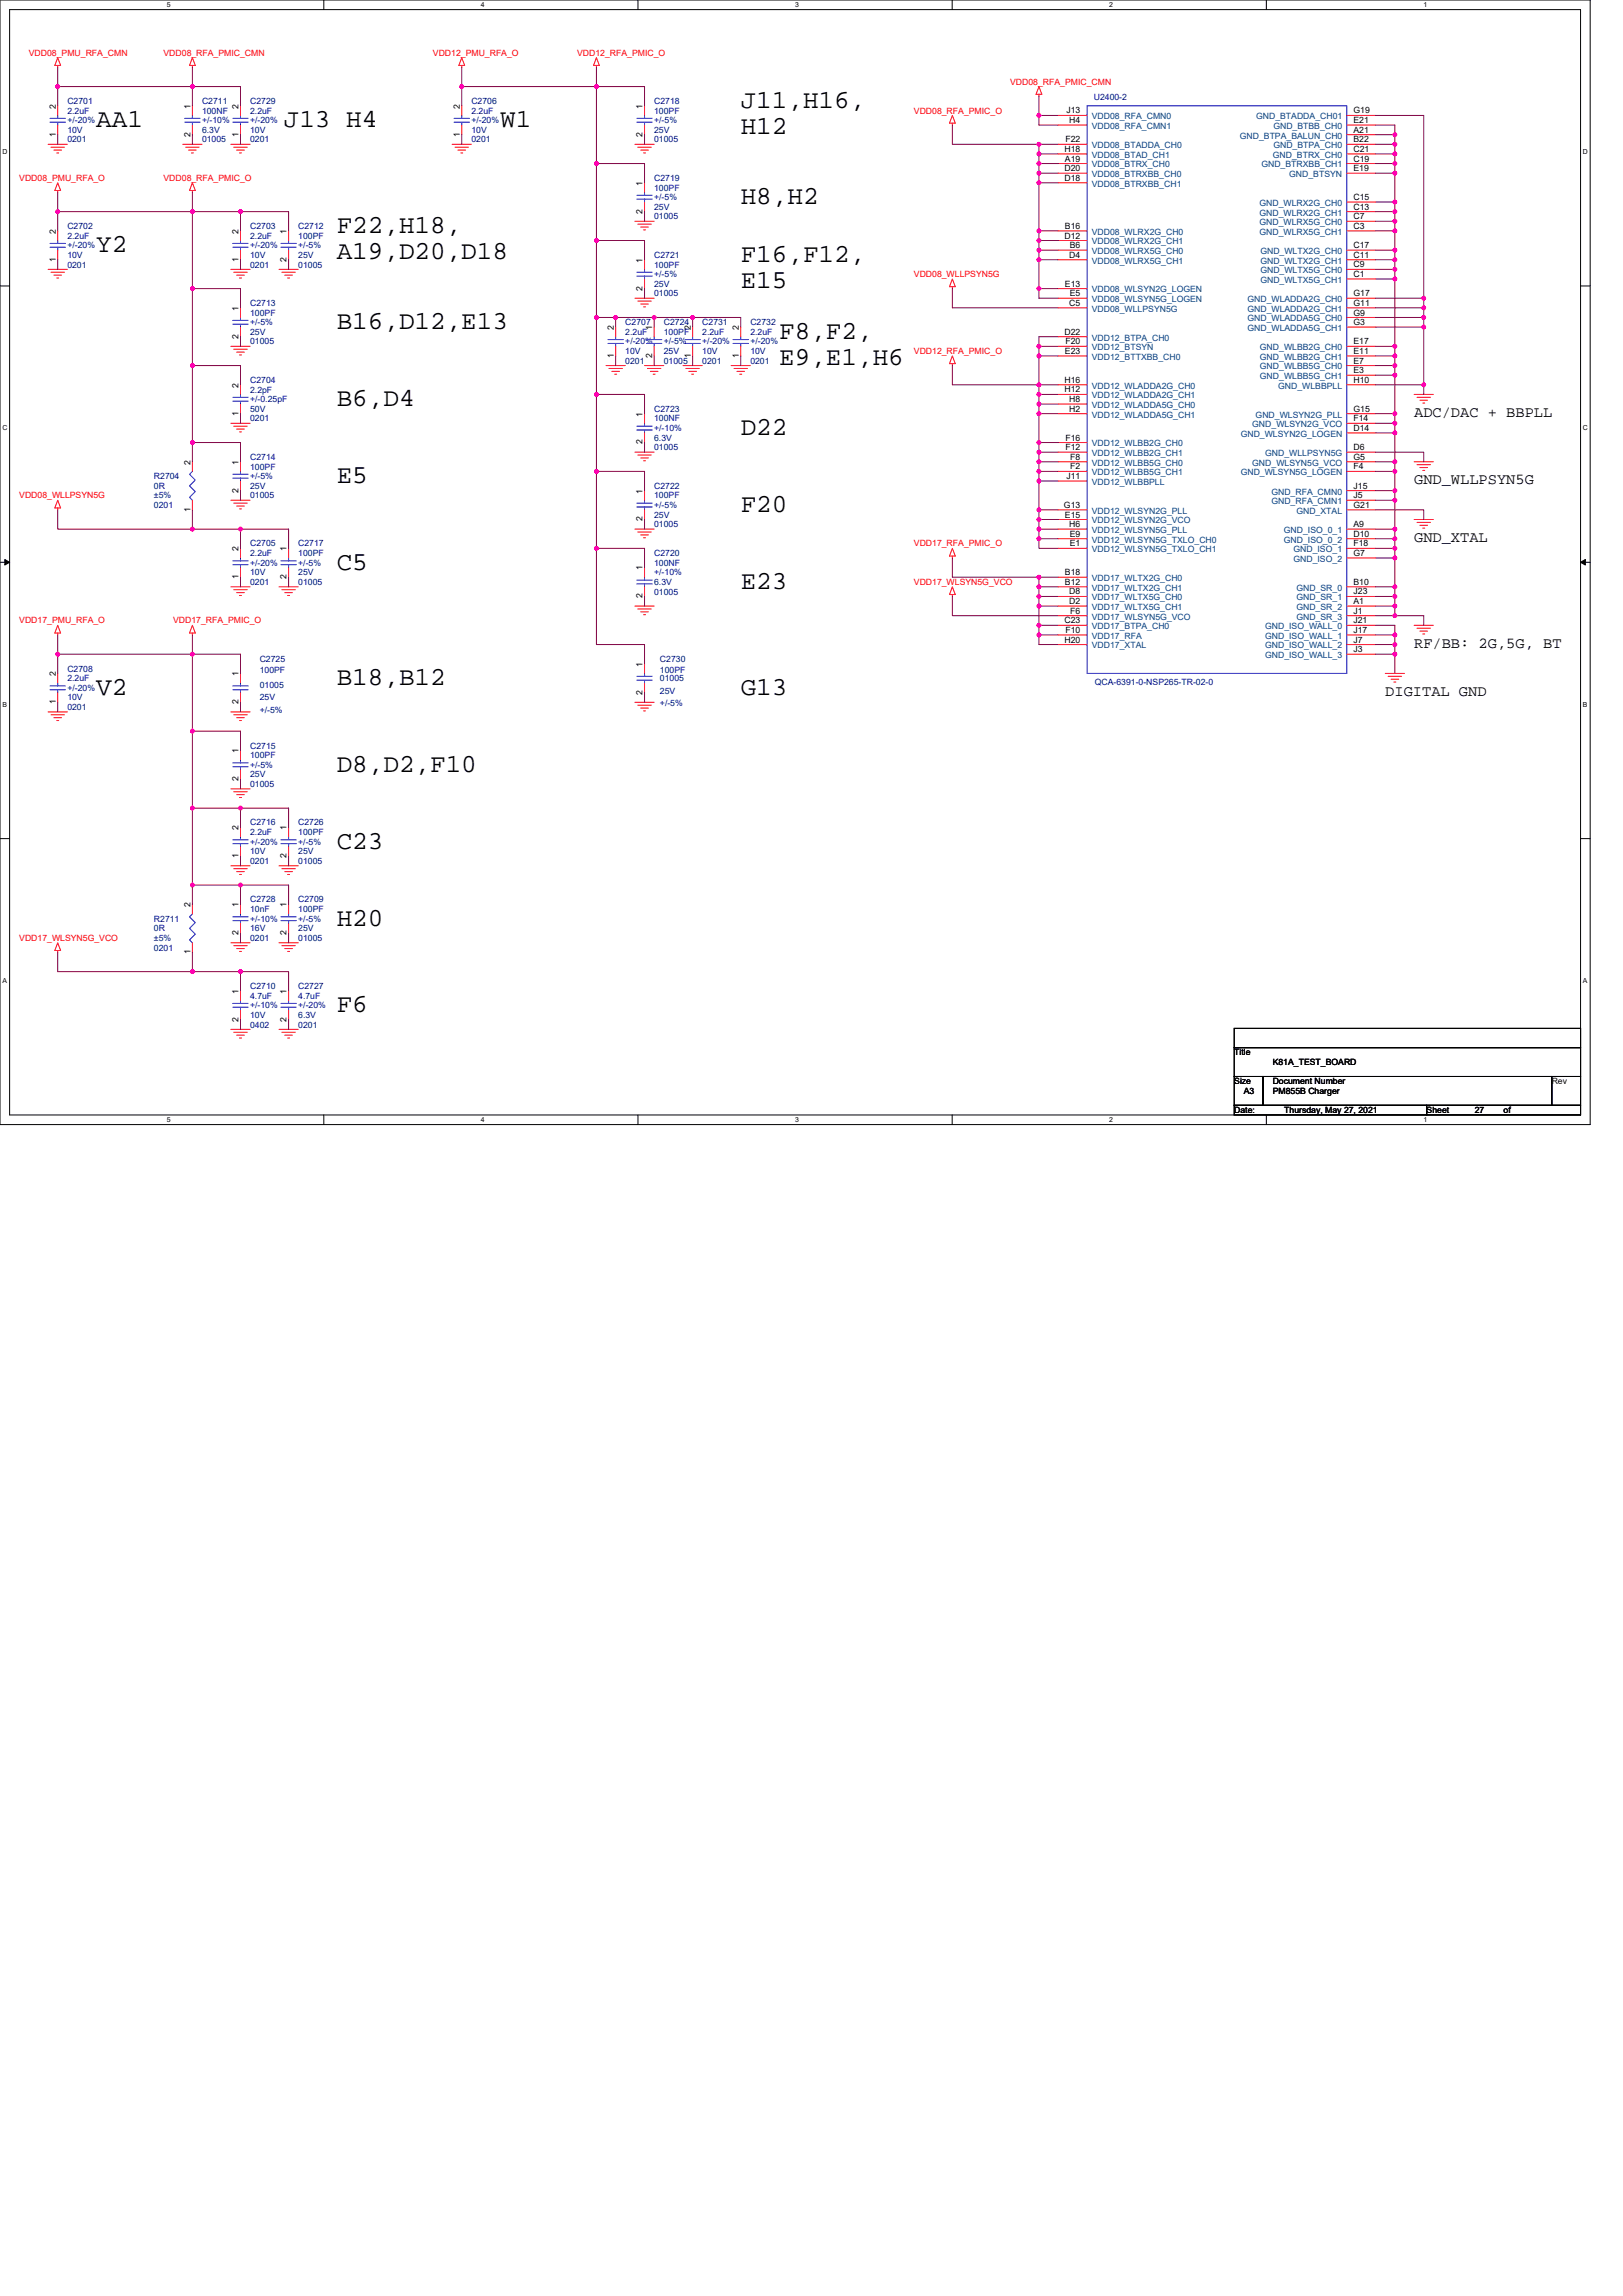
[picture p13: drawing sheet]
<svg xmlns="http://www.w3.org/2000/svg" width="210mm" height="297mm" viewBox="0 0 210 297" stroke-linecap="round" stroke-linejoin="round" font-family="sans-serif">
<defs><g id="words">
<g font-size="3.4">
<text x="12.4" y="16.5">AA1</text>
<text x="36.7" y="16.5">J13 H4</text>
<text x="64.7" y="16.5">W1</text>
<text x="95.8" y="14">J11,H16,</text>
<text x="95.8" y="17.4">H12</text>
<text x="95.8" y="26.4">H8,H2</text>
<text x="12.4" y="32.7">Y2</text>
<text x="43.6" y="30.2">F22,H18,</text>
<text x="43.6" y="33.5">A19,D20,D18</text>
<text x="95.8" y="33.9">F16,F12,</text>
<text x="95.8" y="37.3">E15</text>
<text x="43.6" y="42.6">B16,D12,E13</text>
<text x="100.8" y="43.9">F8,F2,</text>
<text x="100.8" y="47.2">E9,E1,H6</text>
<text x="43.6" y="52.6">B6,D4</text>
<text x="95.8" y="56.3">D22</text>
<text x="43.6" y="62.5">E5</text>
<text x="95.8" y="66.3">F20</text>
<text x="43.6" y="73.7">C5</text>
<text x="95.8" y="76.2">E23</text>
<text x="12.4" y="89.9">V2</text>
<text x="43.6" y="88.7">B18,B12</text>
<text x="95.8" y="89.9">G13</text>
<text x="43.6" y="99.9">D8,D2,F10</text>
<text x="43.6" y="109.8">C23</text>
<text x="43.6" y="119.8">H20</text>
<text x="43.6" y="131">F6</text>
</g>
<g font-size="2">
<text x="183" y="53.9">ADC/DAC + BBPLL</text>
<text x="183" y="62.6">GND_WLLPSYN5G</text>
<text x="183" y="70.1">GND_XTAL</text>
<text x="183" y="83.8">RF/BB: 2G,5G, BT</text>
<text x="179.2" y="90">DIGITAL GND</text>
</g>
<g font-size="1.1" fill="#f00">
<text x="3.7" y="7.2">VDD08_PMU_RFA_CMN</text>
<text x="21.2" y="7.2">VDD08_RFA_PMIC_CMN</text>
<text x="56" y="7.2">VDD12_PMU_RFA_O</text>
<text x="74.7" y="7.2">VDD12_RFA_PMIC_O</text>
<text x="130.7" y="11">VDD08_RFA_PMIC_CMN</text>
<text x="118.2" y="14.7">VDD08_RFA_PMIC_O</text>
<text x="2.5" y="23.4">VDD08_PMU_RFA_O</text>
<text x="21.2" y="23.4">VDD08_RFA_PMIC_O</text>
<text x="118.2" y="35.9">VDD08_WLLPSYN5G</text>
<text x="118.2" y="45.8">VDD12_RFA_PMIC_O</text>
<text x="2.5" y="64.5">VDD08_WLLPSYN5G</text>
<text x="118.2" y="70.7">VDD17_RFA_PMIC_O</text>
<text x="118.2" y="75.7">VDD17_WLSYN5G_VCO</text>
<text x="2.5" y="80.7">VDD17_PMU_RFA_O</text>
<text x="22.4" y="80.7">VDD17_RFA_PMIC_O</text>
<text x="2.5" y="121.7">VDD17_WLSYN5G_VCO</text>
</g>
<g font-size="1.1">
<text x="7.2" y="17.7" transform="rotate(-90 7.2 17.7)">1</text>
<text x="7.2" y="14.1" transform="rotate(-90 7.2 14.1)">2</text>
<text x="24.6" y="17.7" transform="rotate(-90 24.6 17.7)">2</text>
<text x="24.6" y="14.1" transform="rotate(-90 24.6 14.1)">1</text>
<text x="30.9" y="17.7" transform="rotate(-90 30.9 17.7)">1</text>
<text x="30.9" y="14.1" transform="rotate(-90 30.9 14.1)">2</text>
<text x="59.5" y="17.7" transform="rotate(-90 59.5 17.7)">1</text>
<text x="59.5" y="14.1" transform="rotate(-90 59.5 14.1)">2</text>
<text x="83.1" y="17.7" transform="rotate(-90 83.1 17.7)">2</text>
<text x="83.1" y="14.1" transform="rotate(-90 83.1 14.1)">1</text>
<text x="138" y="14.7">J13</text>
<text x="138.3" y="15.9">H4</text>
<text x="175.1" y="14.7">G19</text>
<text x="175.1" y="15.9">E21</text>
<text x="175.1" y="17.2">A21</text>
<text x="137.7" y="19.7">H18</text>
<text x="137.7" y="22.1">D20</text>
<text x="137.7" y="23.4">D18</text>
<text x="137.8" y="20.9">A19</text>
<text x="137.8" y="18.4">F22</text>
<text x="175.1" y="22.1">E19</text>
<text x="175.1" y="18.4">B22</text>
<text x="175.1" y="19.7">C21</text>
<text x="175.1" y="20.9">C19</text>
<text x="83.1" y="27.6" transform="rotate(-90 83.1 27.6)">2</text>
<text x="83.1" y="24" transform="rotate(-90 83.1 24)">1</text>
<text x="137.8" y="29.6">B16</text>
<text x="175.1" y="25.9">C15</text>
<text x="175.1" y="27.1">C13</text>
<text x="175.1" y="28.4">C7</text>
<text x="175.1" y="29.6">C3</text>
<text x="7.2" y="33.9" transform="rotate(-90 7.2 33.9)">1</text>
<text x="7.2" y="30.2" transform="rotate(-90 7.2 30.2)">2</text>
<text x="30.9" y="33.9" transform="rotate(-90 30.9 33.9)">1</text>
<text x="30.9" y="30.2" transform="rotate(-90 30.9 30.2)">2</text>
<text x="37.1" y="33.9" transform="rotate(-90 37.1 33.9)">2</text>
<text x="37.1" y="30.2" transform="rotate(-90 37.1 30.2)">1</text>
<text x="83.1" y="34" transform="rotate(-90 83.1 34)">1</text>
<text x="137.7" y="30.9">D12</text>
<text x="138.3" y="33.4">D4</text>
<text x="138.4" y="32.1">B6</text>
<text x="175.1" y="32.1">C17</text>
<text x="175.1" y="33.4">C11</text>
<text x="175.1" y="34.6">C9</text>
<text x="175.1" y="35.8">C1</text>
<text x="30.9" y="40.2" transform="rotate(-90 30.9 40.2)">1</text>
<text x="83.1" y="37.6" transform="rotate(-90 83.1 37.6)">2</text>
<text x="137.8" y="37.1">E13</text>
<text x="138.3" y="39.6">C5</text>
<text x="138.4" y="38.3">E5</text>
<text x="175.1" y="38.3">G17</text>
<text x="175.1" y="39.6">G11</text>
<text x="175.1" y="40.8">G9</text>
<text x="30.9" y="43.8" transform="rotate(-90 30.9 43.8)">2</text>
<text x="79.4" y="46.3" transform="rotate(-90 79.4 46.3)">1</text>
<text x="79.4" y="42.7" transform="rotate(-90 79.4 42.7)">2</text>
<text x="84.4" y="46.3" transform="rotate(-90 84.4 46.3)">2</text>
<text x="84.4" y="42.7" transform="rotate(-90 84.4 42.7)">1</text>
<text x="89.4" y="46.3" transform="rotate(-90 89.4 46.3)">1</text>
<text x="89.4" y="42.7" transform="rotate(-90 89.4 42.7)">2</text>
<text x="95.6" y="46.3" transform="rotate(-90 95.6 46.3)">1</text>
<text x="95.6" y="42.7" transform="rotate(-90 95.6 42.7)">2</text>
<text x="137.7" y="43.3">D22</text>
<text x="137.8" y="45.8">E23</text>
<text x="137.8" y="44.6">F20</text>
<text x="175.1" y="42.1">G3</text>
<text x="175.1" y="44.6">E17</text>
<text x="175.1" y="45.8">E11</text>
<text x="175.1" y="47">E7</text>
<text x="30.9" y="53.8" transform="rotate(-90 30.9 53.8)">1</text>
<text x="30.9" y="50.2" transform="rotate(-90 30.9 50.2)">2</text>
<text x="83.1" y="53.9" transform="rotate(-90 83.1 53.9)">1</text>
<text x="137.7" y="49.5">H16</text>
<text x="137.7" y="50.8">H12</text>
<text x="138.3" y="52">H8</text>
<text x="138.3" y="53.3">H2</text>
<text x="175.1" y="49.5">H10</text>
<text x="175.1" y="53.3">G15</text>
<text x="175.1" y="48.3">E3</text>
<text x="83.1" y="57.5" transform="rotate(-90 83.1 57.5)">2</text>
<text x="137.8" y="57">F16</text>
<text x="137.8" y="58.2">F12</text>
<text x="138.5" y="59.5">F8</text>
<text x="175.1" y="54.5">F14</text>
<text x="175.1" y="58.2">D6</text>
<text x="175.1" y="59.5">G5</text>
<text x="175.1" y="55.8">D14</text>
<text x="24.6" y="60.1" transform="rotate(-90 24.6 60.1)">2</text>
<text x="30.9" y="63.7" transform="rotate(-90 30.9 63.7)">2</text>
<text x="30.9" y="60.1" transform="rotate(-90 30.9 60.1)">1</text>
<text x="83.1" y="63.8" transform="rotate(-90 83.1 63.8)">1</text>
<text x="137.7" y="65.7">G13</text>
<text x="138" y="62">J11</text>
<text x="138.5" y="60.7">F2</text>
<text x="175.1" y="63.2">J15</text>
<text x="175.1" y="64.5">J5</text>
<text x="175.1" y="60.7">F4</text>
<text x="175.1" y="65.7">G21</text>
<text x="24.6" y="66.2" transform="rotate(-90 24.6 66.2)">1</text>
<text x="30.9" y="71.3" transform="rotate(-90 30.9 71.3)">2</text>
<text x="37.1" y="71.3" transform="rotate(-90 37.1 71.3)">1</text>
<text x="83.1" y="67.5" transform="rotate(-90 83.1 67.5)">2</text>
<text x="137.8" y="67">E15</text>
<text x="138.3" y="68.2">H6</text>
<text x="138.4" y="69.4">E9</text>
<text x="138.4" y="70.7">E1</text>
<text x="175.1" y="68.2">A9</text>
<text x="175.1" y="69.4">D10</text>
<text x="175.1" y="70.7">F18</text>
<text x="175.1" y="71.9">G7</text>
<text x="30.9" y="74.9" transform="rotate(-90 30.9 74.9)">1</text>
<text x="37.1" y="74.9" transform="rotate(-90 37.1 74.9)">2</text>
<text x="83.1" y="77.4" transform="rotate(-90 83.1 77.4)">2</text>
<text x="83.1" y="73.8" transform="rotate(-90 83.1 73.8)">1</text>
<text x="137.8" y="74.4">B18</text>
<text x="137.8" y="75.7">B12</text>
<text x="138.3" y="76.9">D8</text>
<text x="175.1" y="75.7">B10</text>
<text x="175.1" y="76.9">J23</text>
<text x="137.7" y="80.6">C23</text>
<text x="137.7" y="83.1">H20</text>
<text x="137.8" y="81.9">F10</text>
<text x="138.3" y="78.2">D2</text>
<text x="138.5" y="79.4">F6</text>
<text x="175.1" y="80.6">J21</text>
<text x="175.1" y="81.9">J17</text>
<text x="175.1" y="83.1">J7</text>
<text x="175.1" y="78.2">A1</text>
<text x="175.1" y="79.4">J1</text>
<text x="7.2" y="87.5" transform="rotate(-90 7.2 87.5)">2</text>
<text x="30.9" y="87.5" transform="rotate(-90 30.9 87.5)">1</text>
<text x="83.1" y="89.9" transform="rotate(-90 83.1 89.9)">2</text>
<text x="83.1" y="86.3" transform="rotate(-90 83.1 86.3)">1</text>
<text x="175.1" y="84.4">J3</text>
<text x="7.2" y="91.1" transform="rotate(-90 7.2 91.1)">1</text>
<text x="30.9" y="91.1" transform="rotate(-90 30.9 91.1)">2</text>
<text x="30.9" y="101.1" transform="rotate(-90 30.9 101.1)">2</text>
<text x="30.9" y="97.5" transform="rotate(-90 30.9 97.5)">1</text>
<text x="30.9" y="107.4" transform="rotate(-90 30.9 107.4)">2</text>
<text x="37.1" y="107.4" transform="rotate(-90 37.1 107.4)">1</text>
<text x="30.9" y="111" transform="rotate(-90 30.9 111)">1</text>
<text x="37.1" y="111" transform="rotate(-90 37.1 111)">2</text>
<text x="24.6" y="117.4" transform="rotate(-90 24.6 117.4)">2</text>
<text x="30.9" y="117.4" transform="rotate(-90 30.9 117.4)">1</text>
<text x="37.1" y="117.4" transform="rotate(-90 37.1 117.4)">1</text>
<text x="24.6" y="123.5" transform="rotate(-90 24.6 123.5)">1</text>
<text x="30.9" y="121" transform="rotate(-90 30.9 121)">2</text>
<text x="37.1" y="121" transform="rotate(-90 37.1 121)">2</text>
<text x="30.9" y="128.6" transform="rotate(-90 30.9 128.6)">1</text>
<text x="37.1" y="128.6" transform="rotate(-90 37.1 128.6)">1</text>
<text x="30.9" y="132.2" transform="rotate(-90 30.9 132.2)">2</text>
<text x="37.1" y="132.2" transform="rotate(-90 37.1 132.2)">2</text>
<text x="159.7" y="136.5">Title</text>
<text x="164.7" y="137.8">K81A_TEST_BOARD</text>
<text x="159.7" y="140.3">Size</text>
<text x="160.9" y="141.5">A3</text>
<text x="164.7" y="140.3">Document Number</text>
<text x="164.7" y="141.5">PM855B Charger</text>
<text x="200.8" y="140.3">Rev</text>
<text x="159.7" y="144">Date:</text>
<text x="166.2" y="144">Thursday, May 27, 2021</text>
<text x="184.6" y="144">Sheet</text>
<text x="190.8" y="144">27</text>
<text x="194.5" y="144">of</text>
</g>
<g font-size="1.1" fill="#000080">
<text x="8.7" y="13.4">C2701</text>
<text x="8.7" y="14.7">2.2uF</text>
<text x="8.7" y="17.2">10V</text>
<text x="8.7" y="15.9">+/-20%</text>
<text x="26.1" y="13.4">C2711</text>
<text x="26.1" y="14.7">100NF</text>
<text x="26.1" y="17.2">6.3V</text>
<text x="26.1" y="15.9">+/-10%</text>
<text x="32.4" y="13.4">C2729</text>
<text x="32.4" y="14.7">2.2uF</text>
<text x="32.4" y="17.2">10V</text>
<text x="32.4" y="15.9">+/-20%</text>
<text x="61" y="13.4">C2706</text>
<text x="61" y="14.7">2.2uF</text>
<text x="61" y="17.2">10V</text>
<text x="61" y="15.9">+/-20%</text>
<text x="84.6" y="13.4">C2718</text>
<text x="84.6" y="14.7">100PF</text>
<text x="84.6" y="17.2">25V</text>
<text x="84.6" y="15.9">+/-5%</text>
<text x="141.5" y="13">U2400-2</text>
<text x="8.7" y="18.4">0201</text>
<text x="26.1" y="18.4">01005</text>
<text x="32.4" y="18.4">0201</text>
<text x="61" y="18.4">0201</text>
<text x="84.6" y="23.4">C2719</text>
<text x="84.6" y="18.4">01005</text>
<text x="8.7" y="29.6">C2702</text>
<text x="32.4" y="29.6">C2703</text>
<text x="38.6" y="29.6">C2712</text>
<text x="84.6" y="24.7">100PF</text>
<text x="84.6" y="28.4">01005</text>
<text x="84.6" y="27.1">25V</text>
<text x="84.6" y="25.9">+/-5%</text>
<text x="8.7" y="30.9">2.2uF</text>
<text x="8.7" y="34.6">0201</text>
<text x="8.7" y="33.4">10V</text>
<text x="8.7" y="32.1">+/-20%</text>
<text x="32.4" y="30.9">2.2uF</text>
<text x="32.4" y="34.6">0201</text>
<text x="32.4" y="33.4">10V</text>
<text x="32.4" y="32.1">+/-20%</text>
<text x="38.6" y="30.9">100PF</text>
<text x="38.6" y="34.6">01005</text>
<text x="38.6" y="33.4">25V</text>
<text x="38.6" y="32.1">+/-5%</text>
<text x="84.6" y="33.4">C2721</text>
<text x="84.6" y="34.6">100PF</text>
<text x="84.6" y="35.9">+/-5%</text>
<text x="32.4" y="39.6">C2713</text>
<text x="32.4" y="40.8">100PF</text>
<text x="84.6" y="38.3">01005</text>
<text x="84.6" y="37.1">25V</text>
<text x="32.4" y="44.6">01005</text>
<text x="32.4" y="43.3">25V</text>
<text x="32.4" y="42.1">+/-5%</text>
<text x="80.9" y="42.1">C2707</text>
<text x="80.9" y="43.3">2.2uF</text>
<text x="80.9" y="47.1">0201</text>
<text x="80.9" y="45.8">10V</text>
<text x="80.9" y="44.6">+/-20%</text>
<text x="85.9" y="42.1">C2724</text>
<text x="85.9" y="43.3">100PF</text>
<text x="85.9" y="47.1">01005</text>
<text x="85.9" y="45.8">25V</text>
<text x="85.9" y="44.6">+/-5%</text>
<text x="90.9" y="42.1">C2731</text>
<text x="90.9" y="43.3">2.2uF</text>
<text x="90.9" y="47.1">0201</text>
<text x="90.9" y="45.8">10V</text>
<text x="90.9" y="44.6">+/-20%</text>
<text x="97.1" y="42.1">C2732</text>
<text x="97.1" y="43.3">2.2uF</text>
<text x="97.1" y="47.1">0201</text>
<text x="97.1" y="45.8">10V</text>
<text x="97.1" y="44.6">+/-20%</text>
<text x="32.4" y="49.5">C2704</text>
<text x="32.4" y="50.8">2.2pF</text>
<text x="32.4" y="53.3">50V</text>
<text x="32.4" y="52">+/-0.25pF</text>
<text x="84.6" y="53.3">C2723</text>
<text x="32.4" y="54.5">0201</text>
<text x="32.4" y="59.5">C2714</text>
<text x="84.6" y="54.5">100NF</text>
<text x="84.6" y="58.3">01005</text>
<text x="84.6" y="57">6.3V</text>
<text x="84.6" y="55.8">+/-10%</text>
<text x="19.9" y="62">R2704</text>
<text x="19.9" y="63.2">0R</text>
<text x="19.9" y="64.5">±5%</text>
<text x="19.9" y="65.7">0201</text>
<text x="32.4" y="60.7">100PF</text>
<text x="32.4" y="64.5">01005</text>
<text x="32.4" y="63.2">25V</text>
<text x="32.4" y="62">+/-5%</text>
<text x="84.6" y="63.2">C2722</text>
<text x="84.6" y="64.5">100PF</text>
<text x="84.6" y="65.7">+/-5%</text>
<text x="32.4" y="70.7">C2705</text>
<text x="32.4" y="71.9">2.2uF</text>
<text x="38.6" y="70.7">C2717</text>
<text x="38.6" y="71.9">100PF</text>
<text x="84.6" y="68.2">01005</text>
<text x="84.6" y="67">25V</text>
<text x="84.6" y="71.9">C2720</text>
<text x="32.4" y="75.7">0201</text>
<text x="32.4" y="74.4">10V</text>
<text x="32.4" y="73.2">+/-20%</text>
<text x="38.6" y="75.7">01005</text>
<text x="38.6" y="74.4">25V</text>
<text x="38.6" y="73.2">+/-5%</text>
<text x="84.6" y="73.2">100NF</text>
<text x="84.6" y="76.9">01005</text>
<text x="84.6" y="75.7">6.3V</text>
<text x="84.6" y="74.4">+/-10%</text>
<text x="8.7" y="86.9">C2708</text>
<text x="8.7" y="88.1">2.2uF</text>
<text x="8.7" y="89.4">+/-20%</text>
<text x="33.6" y="85.6">C2725</text>
<text x="33.6" y="87.1">100PF</text>
<text x="33.6" y="89">01005</text>
<text x="85.4" y="85.6">C2730</text>
<text x="85.4" y="87.1">100PF</text>
<text x="85.4" y="88.1">01005</text>
<text x="85.4" y="89.7">25V</text>
<text x="141.6" y="88.6">QCA-6391-0-NSP265-TR-02-0</text>
<text x="8.7" y="91.9">0201</text>
<text x="8.7" y="90.6">10V</text>
<text x="33.6" y="90.6">25V</text>
<text x="33.6" y="92.2">+/-5%</text>
<text x="85.4" y="91.4">+/-5%</text>
<text x="32.4" y="96.8">C2715</text>
<text x="32.4" y="98.1">100PF</text>
<text x="32.4" y="101.8">01005</text>
<text x="32.4" y="100.6">25V</text>
<text x="32.4" y="99.3">+/-5%</text>
<text x="32.4" y="106.8">C2716</text>
<text x="38.6" y="106.8">C2726</text>
<text x="32.4" y="108">2.2uF</text>
<text x="32.4" y="111.8">0201</text>
<text x="32.4" y="110.5">10V</text>
<text x="32.4" y="109.3">+/-20%</text>
<text x="38.6" y="108">100PF</text>
<text x="38.6" y="111.8">01005</text>
<text x="38.6" y="110.5">25V</text>
<text x="38.6" y="109.3">+/-5%</text>
<text x="19.9" y="119.2">R2711</text>
<text x="32.4" y="116.8">C2728</text>
<text x="32.4" y="118">10nF</text>
<text x="32.4" y="119.2">+/-10%</text>
<text x="38.6" y="116.8">C2709</text>
<text x="38.6" y="118">100PF</text>
<text x="38.6" y="119.2">+/-5%</text>
<text x="19.9" y="120.5">0R</text>
<text x="19.9" y="121.7">±5%</text>
<text x="19.9" y="123">0201</text>
<text x="32.4" y="121.7">0201</text>
<text x="32.4" y="120.5">16V</text>
<text x="38.6" y="121.7">01005</text>
<text x="38.6" y="120.5">25V</text>
<text x="32.4" y="128">C2710</text>
<text x="32.4" y="129.2">4.7uF</text>
<text x="32.4" y="131.7">10V</text>
<text x="32.4" y="130.4">+/-10%</text>
<text x="38.6" y="128">C2727</text>
<text x="38.6" y="129.2">4.7uF</text>
<text x="38.6" y="131.7">6.3V</text>
<text x="38.6" y="130.4">+/-20%</text>
<text x="32.4" y="132.9">0402</text>
<text x="38.6" y="132.9">0201</text>
</g>
<g font-size="1.1" fill="#004080">
<text x="141.3" y="15.4">VDD08_RFA_CMN0</text>
<text x="141.3" y="16.7">VDD08_RFA_CMN1</text>
<text x="160.4" y="17.9">GND_BTPA_BALUN_CH0</text>
<text x="162.5" y="15.4">GND_BTADDA_CH01</text>
<text x="164.7" y="16.7">GND_BTBB_CH0</text>
<text x="141.3" y="19.2">VDD08_BTADDA_CH0</text>
<text x="141.3" y="20.4">VDD08_BTAD_CH1</text>
<text x="141.3" y="21.7">VDD08_BTRX_CH0</text>
<text x="141.3" y="22.9">VDD08_BTRXBB_CH0</text>
<text x="163.2" y="21.7">GND_BTRXBB_CH1</text>
<text x="164.7" y="20.4">GND_BTRX_CH0</text>
<text x="164.7" y="19.2">GND_BTPA_CH0</text>
<text x="166.8" y="22.9">GND_BTSYN</text>
<text x="141.3" y="24.1">VDD08_BTRXBB_CH1</text>
<text x="162.9" y="26.6">GND_WLRX2G_CH0</text>
<text x="162.9" y="27.9">GND_WLRX2G_CH1</text>
<text x="162.9" y="29.1">GND_WLRX5G_CH0</text>
<text x="141.3" y="30.4">VDD08_WLRX2G_CH0</text>
<text x="141.3" y="31.6">VDD08_WLRX2G_CH1</text>
<text x="141.3" y="32.9">VDD08_WLRX5G_CH0</text>
<text x="141.3" y="34.1">VDD08_WLRX5G_CH1</text>
<text x="162.9" y="30.4">GND_WLRX5G_CH1</text>
<text x="163.1" y="32.9">GND_WLTX2G_CH0</text>
<text x="163.1" y="34.1">GND_WLTX2G_CH1</text>
<text x="163.1" y="35.4">GND_WLTX5G_CH0</text>
<text x="141.3" y="37.8">VDD08_WLSYN2G_LOGEN</text>
<text x="141.3" y="39.1">VDD08_WLSYN5G_LOGEN</text>
<text x="141.3" y="40.3">VDD08_WLLPSYN5G</text>
<text x="161.4" y="39.1">GND_WLADDA2G_CH0</text>
<text x="161.4" y="40.3">GND_WLADDA2G_CH1</text>
<text x="161.4" y="41.6">GND_WLADDA5G_CH0</text>
<text x="163.1" y="36.6">GND_WLTX5G_CH1</text>
<text x="141.3" y="44.1">VDD12_BTPA_CH0</text>
<text x="141.3" y="45.3">VDD12_BTSYN</text>
<text x="141.3" y="46.6">VDD12_BTTXBB_CH0</text>
<text x="161.4" y="42.8">GND_WLADDA5G_CH1</text>
<text x="163" y="45.3">GND_WLBB2G_CH0</text>
<text x="163" y="46.6">GND_WLBB2G_CH1</text>
<text x="163" y="47.8">GND_WLBB5G_CH0</text>
<text x="141.3" y="50.3">VDD12_WLADDA2G_CH0</text>
<text x="141.3" y="51.5">VDD12_WLADDA2G_CH1</text>
<text x="141.3" y="52.8">VDD12_WLADDA5G_CH0</text>
<text x="163" y="49">GND_WLBB5G_CH1</text>
<text x="165.4" y="50.3">GND_WLBBPLL</text>
<text x="141.3" y="54">VDD12_WLADDA5G_CH1</text>
<text x="141.3" y="57.8">VDD12_WLBB2G_CH0</text>
<text x="141.3" y="59">VDD12_WLBB2G_CH1</text>
<text x="160.5" y="56.5">GND_WLSYN2G_LOGEN</text>
<text x="162" y="55.3">GND_WLSYN2G_VCO</text>
<text x="162.4" y="54">GND_WLSYN2G_PLL</text>
<text x="163.7" y="59">GND_WLLPSYN5G</text>
<text x="141.3" y="60.2">VDD12_WLBB5G_CH0</text>
<text x="141.3" y="61.5">VDD12_WLBB5G_CH1</text>
<text x="141.3" y="62.7">VDD12_WLBBPLL</text>
<text x="160.5" y="61.5">GND_WLSYN5G_LOGEN</text>
<text x="162" y="60.2">GND_WLSYN5G_VCO</text>
<text x="164.5" y="64">GND_RFA_CMN0</text>
<text x="164.5" y="65.2">GND_RFA_CMN1</text>
<text x="141.3" y="66.5">VDD12_WLSYN2G_PLL</text>
<text x="141.3" y="67.7">VDD12_WLSYN2G_VCO</text>
<text x="141.3" y="69">VDD12_WLSYN5G_PLL</text>
<text x="141.3" y="70.2">VDD12_WLSYN5G_TXLO_CH0</text>
<text x="141.3" y="71.4">VDD12_WLSYN5G_TXLO_CH1</text>
<text x="166.1" y="69">GND_ISO_0_1</text>
<text x="166.1" y="70.2">GND_ISO_0_2</text>
<text x="167.3" y="71.4">GND_ISO_1</text>
<text x="167.7" y="66.5">GND_XTAL</text>
<text x="141.3" y="75.2">VDD17_WLTX2G_CH0</text>
<text x="141.3" y="76.4">VDD17_WLTX2G_CH1</text>
<text x="141.3" y="77.7">VDD17_WLTX5G_CH0</text>
<text x="167.3" y="72.7">GND_ISO_2</text>
<text x="167.7" y="76.4">GND_SR_0</text>
<text x="167.7" y="77.7">GND_SR_1</text>
<text x="141.3" y="78.9">VDD17_WLTX5G_CH1</text>
<text x="141.3" y="80.2">VDD17_WLSYN5G_VCO</text>
<text x="141.3" y="81.4">VDD17_BTPA_CH0</text>
<text x="141.3" y="82.6">VDD17_RFA</text>
<text x="141.3" y="83.9">VDD17_XTAL</text>
<text x="163.7" y="81.4">GND_ISO_WALL_0</text>
<text x="163.7" y="82.6">GND_ISO_WALL_1</text>
<text x="163.7" y="83.9">GND_ISO_WALL_2</text>
<text x="167.7" y="78.9">GND_SR_2</text>
<text x="167.7" y="80.2">GND_SR_3</text>
<text x="163.7" y="85.1">GND_ISO_WALL_3</text>
</g>
<g font-size=".9">
<text x="21.6" y=".9">5</text>
<text x="62.2" y=".9">4</text>
<text x="102.9" y=".9">3</text>
<text x="143.5" y=".9">2</text>
<text x="184.2" y=".9">1</text>
<text x=".3" y="19.9">D</text>
<text x="204.8" y="19.9">D</text>
<text x=".3" y="55.7">C</text>
<text x="204.8" y="55.7">C</text>
<text x=".3" y="91.4">B</text>
<text x="204.8" y="91.4">B</text>
<text x=".3" y="127.2">A</text>
<text x="204.8" y="127.2">A</text>
<text x="21.6" y="145.2">5</text>
<text x="62.2" y="145.2">4</text>
<text x="102.9" y="145.2">3</text>
<text x="143.5" y="145.2">2</text>
<text x="184.2" y="145.2">1</text>
</g>
</g></defs>
<path d="M0 0h205.7v145.5h-205.7zM1.2 1.2h203.3v143h-203.3z" fill="none" stroke="#000" stroke-width=".13"/>
<g fill="#fff">
<path d="M21.6 .1h.5v1h-.5z"/>
<path d="M21.6 144.4h.5v1h-.5z"/>
</g>
<path d="M41.9 0v1.2M41.9 144.2v1.3" fill="none" stroke="#000" stroke-width=".13"/>
<g fill="#fff">
<path d="M62.2 .1h.5v1h-.5z"/>
<path d="M62.2 144.4h.5v1h-.5z"/>
</g>
<path d="M82.5 0v1.2M82.5 144.2v1.3" fill="none" stroke="#000" stroke-width=".13"/>
<g fill="#fff">
<path d="M102.9 .1h.5v1h-.5z"/>
<path d="M102.9 144.4h.5v1h-.5z"/>
</g>
<path d="M123.2 0v1.2M123.2 144.2v1.3" fill="none" stroke="#000" stroke-width=".13"/>
<g fill="#fff">
<path d="M143.5 .1h.5v1h-.5z"/>
<path d="M143.5 144.4h.5v1h-.5z"/>
</g>
<path d="M163.8 0v1.2M163.8 144.2v1.3" fill="none" stroke="#000" stroke-width=".13"/>
<g fill="#fff">
<path d="M184.2 .1h.5v1h-.5z"/>
<path d="M184.2 144.4h.5v1h-.5z"/>
<path d="M.3 19.1h.7v1h-.7z"/>
<path d="M204.8 19.1h.6v1h-.6z"/>
<path d="M.3 54.9h.7v1h-.7z"/>
<path d="M204.8 54.9h.6v1h-.6z"/>
</g>
<path d="M0 37h1.2M204.5 37h1.2" fill="none" stroke="#000" stroke-width=".13"/>
<g fill="#fff">
<path d="M.3 90.6h.6v1h-.6z"/>
<path d="M204.8 90.6h.6v1h-.6z"/>
</g>
<path d="M0 72.7h1.2M204.5 72.7h1.2" fill="none" stroke="#000" stroke-width=".13"/>
<path d="M.6 72.4l.6 .3-.6 .4zM204.5 72.7l.6-.3v.7z" fill="#000" stroke="#000" stroke-width=".13"/>
<g fill="#fff">
<path d="M.3 126.4h.6v1h-.6z"/>
<path d="M204.8 126.4h.6v1h-.6z"/>
</g>
<path d="M0 108.5h1.2M204.5 108.5h1.2M159.7 133h44.8v2.5h-44.8zM159.7 135.5h44.8v3.8h-44.8zM159.7 139.3h3.7v3.7h-3.7zM163.4 139.3h37.4v3.7h-37.4zM200.8 139.3h3.7v3.7h-3.7zM159.7 143h24.9v1.2h-24.9zM184.6 143h19.9v1.2h-19.9z" fill="none" stroke="#000" stroke-width=".13"/>
<g fill="none" stroke="#f00" stroke-width=".13">
<path d="M6.2 18.7h2.5M6.6 19h1.7M7 19.4h1M7.3 19.8h.3M7.5 8.5v.2M7.5 16.2v1.2M7.5 13.7v1.2M7.5 7.5l.3 1h-.7zM23.6 18.7h2.5M24 19h1.8M24.4 19.4h1M24.8 19.8h.2"/>
<path d="M24.9 8.5v.2M24.9 13.7v1.2M24.9 16.2v1.2M24.9 7.5l.4 1h-.8zM29.9 18.7h2.5M30.2 19h1.8M30.6 19.4h1M31 19.8h.2M31.1 16.2v1.2M31.1 13.7v1.2M58.5 18.7h2.5M58.9 19h1.7"/>
<path d="M59.2 19.4h1M59.6 19.8h.3M59.7 8.5v.2M59.7 16.2v1.2M59.7 13.7v1.2M59.7 7.5l.4 1h-.7zM77.2 8.5v.2M77.2 7.5l.3 1h-.7zM82.1 18.7h2.5M82.5 19h1.8M82.9 19.4h1M83.3 19.8h.2"/>
<path d="M83.4 13.7v1.2M83.4 16.2v1.2M123.2 14.9l.4 1h-.8zM123.2 15.9v.3M134.4 12.2v.2M134.4 11.2l.4 1h-.8zM136.9 14.9h3.7M136.9 16.2h3.7M136.9 18.7h3.7M136.9 19.9h3.7M174.2 14.9h3.8M174.2 16.2h3.8"/>
<path d="M174.2 17.4h3.8M174.2 18.7h3.8M174.2 19.9h3.8M6.2 34.8h2.5M6.6 35.2h1.7M7 35.6h1M7.3 36h.3M7.5 24.6v.3M7.5 32.4v1.2M7.5 29.9v1.2M7.5 23.6l.3 1h-.7zM24.9 24.6v.3"/>
<path d="M24.9 23.6l.4 1h-.8zM29.9 34.8h2.5M30.2 35.2h1.8M30.6 35.6h1M31 36h.2M31.1 32.4v1.2M31.1 29.9v1.2M31.1 39.8v1.3M36.1 34.8h2.5M36.5 35.2h1.7M36.8 35.6h1M37.2 36h.3"/>
<path d="M37.3 29.9v1.2M37.3 32.4v1.2M82.1 28.6h2.5M82.1 38.6h2.5M82.5 29h1.8M82.5 39h1.8M82.9 29.4h1M82.9 39.3h1M83.3 29.7h.2M83.3 39.7h.2M83.4 23.6v1.3M83.4 26.1v1.3"/>
<path d="M83.4 33.6v1.2M83.4 36.1v1.2M123.2 36.1l.4 1h-.8zM123.2 37.1v.2M136.9 21.2h3.7M136.9 22.4h3.7M136.9 23.6h3.7M136.9 29.9h3.7M136.9 31.1h3.7M136.9 32.4h3.7M136.9 33.6h3.7M136.9 37.3h3.7"/>
<path d="M136.9 38.6h3.7M136.9 39.8h3.7M174.2 21.2h3.8M174.2 22.4h3.8M174.2 26.1h3.8M174.2 27.4h3.8M174.2 28.6h3.8M174.2 29.9h3.8M174.2 32.4h3.8M174.2 33.6h3.8M174.2 34.8h3.8M174.2 36.1h3.8"/>
<path d="M174.2 38.6h3.8M174.2 39.8h3.8M24.9 59.7v1.3M29.9 44.8h2.5M29.9 54.8h2.5M30.2 45.2h1.8M30.2 55.1h1.8M30.6 45.6h1M30.6 55.5h1M31 45.9h.2M31 55.9h.2M31.1 52.3v1.2"/>
<path d="M31.1 49.8v1.2M31.1 42.3v1.3M31.1 59.7v1.3M78.4 47.3h2.5M78.8 47.7h1.7M79.2 48h.9M79.5 48.4h.3M79.7 44.8v1.3M79.7 42.3v1.3M82.1 58.5h2.5M82.5 58.9h1.8M82.9 59.2h1"/>
<path d="M83.3 59.6h.2M83.4 47.3h2.5M83.4 53.5v1.3M83.4 56v1.3M83.8 47.7h1.7M84.1 48h1M84.5 48.4h.3M84.6 42.3v1.3M84.6 44.8v1.3M88.4 47.3h2.5M88.7 47.7h1.8M89.1 48h1"/>
<path d="M89.5 48.4h.2M89.6 44.8v1.3M89.6 42.3v1.3M94.6 47.3h2.5M95 47.7h1.7M95.3 48h1M95.7 48.4h.3M95.8 44.8v1.3M95.8 42.3v1.3M123.2 46.1l.4 .9h-.8zM123.2 47v.3M136.9 43.6h3.7"/>
<path d="M136.9 44.8h3.7M136.9 46.1h3.7M136.9 49.8h3.7M136.9 51h3.7M136.9 52.3h3.7M136.9 53.5h3.7M136.9 57.3h3.7M136.9 58.5h3.7M136.9 59.7h3.7M174.2 41.1h3.8M174.2 42.3h3.8M174.2 44.8h3.8"/>
<path d="M174.2 46.1h3.8M174.2 47.3h3.8M174.2 48.5h3.8M174.2 49.8h3.8M174.2 53.5h3.8M174.2 54.8h3.8M174.2 56h3.8M174.2 58.5h3.8M174.2 59.7h3.8M183 51h2.4M183 59.7h2.4M183.3 51.4h1.8"/>
<path d="M183.7 51.8h1M184.1 52.1h.2M7.5 65.7v.3M7.5 64.7l.3 1h-.7zM24.9 64.7v1.3M29.9 64.7h2.5M29.9 75.9h2.5M30.2 65.1h1.8M30.2 76.3h1.8M30.6 65.5h1M30.6 76.7h1M31 65.8h.2"/>
<path d="M31 77h.2M31.1 73.4v1.3M31.1 70.9v1.3M31.1 62.2v1.3M36.1 75.9h2.5M36.5 76.3h1.7M36.8 76.7h1M37.2 77h.3M37.3 70.9v1.3M37.3 73.4v1.3M82.1 68.5h2.5M82.1 78.4h2.5"/>
<path d="M82.5 68.8h1.8M82.5 78.8h1.8M82.9 69.2h1M82.9 79.2h1M83.3 69.6h.2M83.3 79.5h.2M83.4 63.5v1.2M83.4 66v1.2M83.4 73.4v1.3M83.4 75.9v1.3M123.2 70.9l.4 1h-.8zM123.2 75.9l.4 1h-.8z"/>
<path d="M123.2 71.9v.3M123.2 76.9v.3M136.9 61h3.7M136.9 62.2h3.7M136.9 66h3.7M136.9 67.2h3.7M136.9 68.5h3.7M136.9 69.7h3.7M136.9 70.9h3.7M136.9 74.7h3.7M136.9 75.9h3.7M136.9 77.2h3.7"/>
<path d="M136.9 78.4h3.7M136.9 79.7h3.7M174.2 61h3.8M174.2 63.5h3.8M174.2 64.7h3.8M174.2 66h3.8M174.2 68.5h3.8M174.2 69.7h3.8M174.2 70.9h3.8M174.2 72.2h3.8M174.2 75.9h3.8M174.2 77.2h3.8"/>
<path d="M174.2 78.4h3.8M174.2 79.7h3.8M183 67.2h2.4M183.3 60.1h1.8M183.3 67.6h1.8M183.7 60.5h1M183.7 68h1M184.1 60.9h.2M184.1 68.3h.2M6.2 92.1h2.5M6.6 92.5h1.7M7 92.8h1"/>
<path d="M7.3 93.2h.3M7.5 81.9v.2M7.5 89.6v1.3M7.5 87.1v1.3M7.5 80.9l.3 1h-.7zM24.9 81.9v.2M24.9 80.9l.4 1h-.8zM29.9 92.1h2.5M30.2 92.5h1.8M30.6 92.8h1M31 93.2h.2M31.1 87.1v1.3"/>
<path d="M31.1 89.6v1.3M31.1 97.1v1.2M31.1 99.6v1.2M82.1 90.9h2.5M82.5 91.2h1.8M82.9 91.6h1M83.3 92h.2M83.4 85.9v1.2M83.4 88.4v1.2M136.9 80.9h3.7M136.9 82.1h3.7M136.9 83.4h3.7"/>
<path d="M174.2 80.9h3.8M174.2 82.1h3.8M174.2 83.4h3.8M174.2 84.6h3.8M179.2 87.1h2.5M179.6 87.5h1.7M180 87.9h1M180.3 88.2h.3M183 80.9h2.4M183.3 81.3h1.8M183.7 81.6h1M184.1 82h.2"/>
<path d="M24.9 117v1.2M29.9 102.1h2.5M29.9 112h2.5M30.2 102.4h1.8M30.2 112.4h1.8M30.6 102.8h1M30.6 112.8h1M31 103.2h.2M31 113.1h.2M31.1 109.5v1.3M31.1 107v1.3M31.1 117v1.2"/>
<path d="M31.1 119.5v1.2M36.1 112h2.5M36.5 112.4h1.7M36.8 112.8h1M37.2 113.1h.3M37.3 117v1.2M37.3 119.5v1.2M37.3 107v1.3M37.3 109.5v1.3M7.5 123v.2M7.5 122l.3 1h-.7zM24.9 122v1.2"/>
<path d="M29.9 133.2h2.5M29.9 122h2.5M30.2 133.5h1.8M30.2 122.3h1.8M30.6 133.9h1M30.6 122.7h1M31 134.3h.2M31 123.1h.2M31.1 128.2v1.2M31.1 130.7v1.2M36.1 122h2.5M36.1 133.2h2.5"/>
<path d="M36.5 122.3h1.7M36.5 133.5h1.7M36.8 122.7h1M36.8 133.9h1M37.2 123.1h.3M37.2 134.3h.3M37.3 128.2v1.2M37.3 130.7v1.2"/>
</g>
<g fill="none" stroke="#00f" stroke-width=".13">
<path d="M6.5 15.8h2M6.5 15.3h2M7.5 15.8v.4M7.5 14.9v.4M23.9 15.3h2M23.9 15.8h2M24.9 14.9v.4M24.9 15.8v.4M30.1 15.8h2M30.1 15.3h2M31.1 15.8v.4M31.1 14.9v.4"/>
<path d="M58.7 15.8h2M58.7 15.3h2M59.7 15.8v.4M59.7 14.9v.4M82.4 15.3h2M82.4 15.8h2M83.4 14.9v.4M83.4 15.8v.4M140.6 13.7h33.6v73.4h-33.6zM6.5 32h2M6.5 31.5h2M7.5 32v.4"/>
<path d="M7.5 31.1v.4M30.1 32h2M30.1 31.5h2M31.1 32v.4M31.1 31.1v.4M36.3 31.5h2M36.3 32h2M37.3 31.1v.4M37.3 32v.4M82.4 25.3h2M82.4 25.8h2M82.4 35.2h2"/>
<path d="M82.4 35.7h2M83.4 24.9v.4M83.4 25.8v.3M83.4 34.8v.4M83.4 35.7v.4M30.1 41.4h2M30.1 41.9h2M30.1 51.9h2M30.1 51.4h2M31.1 51.9v.4M31.1 51v.4M31.1 41.1v.3"/>
<path d="M31.1 41.9v.4M78.7 44.4h2M78.7 43.9h2M79.7 44.4v.4M79.7 43.6v.3M82.4 55.1h2M82.4 55.6h2M83.4 54.8v.3M83.4 55.6v.4M83.6 43.9h2M83.6 44.4h2M84.6 43.6v.3"/>
<path d="M84.6 44.4v.4M88.6 44.4h2M88.6 43.9h2M89.6 44.4v.4M89.6 43.6v.3M94.8 44.4h2M94.8 43.9h2M95.8 44.4v.4M95.8 43.6v.3M24.9 61l-.4 .4 .8 .7-.8 .8 .8 .7-.8 .7 .4 .4M30.1 73.1h2M30.1 72.6h2"/>
<path d="M30.1 61.4h2M30.1 61.9h2M31.1 73.1v.3M31.1 72.2v.4M31.1 61v.4M31.1 61.9v.3M36.3 72.6h2M36.3 73.1h2M37.3 72.2v.4M37.3 73.1v.3M82.4 65.1h2M82.4 65.6h2"/>
<path d="M82.4 75.1h2M82.4 75.5h2M83.4 64.7v.4M83.4 65.6v.4M83.4 74.7v.4M83.4 75.5v.4M6.5 89.2h2M6.5 88.7h2M7.5 89.2v.4M7.5 88.4v.3M30.1 88.7h2M30.1 89.2h2"/>
<path d="M30.1 98.7h2M30.1 99.2h2M31.1 88.4v.3M31.1 89.2v.4M31.1 98.3v.4M31.1 99.2v.4M82.4 87.5h2M82.4 88h2M83.4 87.1v.4M83.4 88v.4M24.9 118.2l-.4 .4 .8 .8-.8 .7 .8 .8-.8 .7 .4 .4M30.1 109.2h2"/>
<path d="M30.1 108.7h2M30.1 118.6h2M30.1 119.1h2M31.1 109.2v.3M31.1 108.3v.4M31.1 118.2v.4M31.1 119.1v.4M36.3 118.6h2M36.3 119.1h2M36.3 108.7h2M36.3 109.2h2M37.3 118.2v.4"/>
<path d="M37.3 119.1v.4M37.3 108.3v.4M37.3 109.2v.3M30.1 129.8h2M30.1 130.3h2M31.1 129.4v.4M31.1 130.3v.4M36.3 129.8h2M36.3 130.3h2M37.3 129.4v.4M37.3 130.3v.4"/>
</g>
<path d="M77.2 8.7v2.5h-17.5M123.2 16.2v2.5M134.4 14.9h2.5M134.4 12.4v2.5M134.4 14.9v1.3h2.5M178 16.2h2.5v1.2M178 17.4h2.5M180.5 17.4v1.3" fill="none" stroke="#800040" stroke-width=".13"/>
<g fill="#f0f" stroke="#f0f" stroke-width=".13">
<circle cx="134.4" cy="14.9" r=".24"/>
<circle cx="180.5" cy="17.4" r=".24"/>
</g>
<circle cx="59.7" cy="11.2" r=".24" fill="#f0f"/>
<circle cx="59.7" cy="11.2" r=".24" fill="none" stroke="#f0f" stroke-width=".13"/>
<path d="M83.4 11.2h-6.2v10" fill="none" stroke="#800040" stroke-width=".13"/>
<circle cx="77.2" cy="11.2" r=".24" fill="#f0f"/>
<circle cx="77.2" cy="11.2" r=".24" fill="none" stroke="#f0f" stroke-width=".13"/>
<path d="M83.4 11.2v2.5M123.2 18.7h11.2M134.4 18.7h2.5M134.4 18.7v1.2h2.5M178 18.7h2.5v1.2M178 19.9h2.5M180.5 19.9v1.3M24.9 24.9v2.5h-17.4M136.9 21.2h-2.5v1.2M178 21.2h2.5M180.5 21.2v1.2" fill="none" stroke="#800040" stroke-width=".13"/>
<g fill="#f0f" stroke="#f0f" stroke-width=".13">
<circle cx="134.4" cy="19.9" r=".24"/>
<circle cx="134.4" cy="18.7" r=".24"/>
<circle cx="180.5" cy="19.9" r=".24"/>
<circle cx="180.5" cy="18.7" r=".24"/>
<circle cx="134.4" cy="21.2" r=".24"/>
<circle cx="180.5" cy="21.2" r=".24"/>
<circle cx="180.5" cy="22.4" r=".24"/>
</g>
<circle cx="7.5" cy="27.4" r=".24" fill="#f0f"/>
<circle cx="7.5" cy="27.4" r=".24" fill="none" stroke="#f0f" stroke-width=".13"/>
<path d="M24.9 27.4h6.2" fill="none" stroke="#800040" stroke-width=".13"/>
<circle cx="31.1" cy="27.4" r=".24" fill="#f0f"/>
<circle cx="31.1" cy="27.4" r=".24" fill="none" stroke="#f0f" stroke-width=".13"/>
<circle cx="24.9" cy="27.4" r=".24" fill="#f0f"/>
<circle cx="24.9" cy="27.4" r=".24" fill="none" stroke="#f0f" stroke-width=".13"/>
<path d="M24.9 27.4v9.9M37.3 33.6v1.2M77.2 21.2h6.2M136.9 22.4h-2.5v1.2h2.5M178 22.4h2.5v3.7M178 26.1h2.5M178 27.4h2.5M180.5 26.1v1.3M180.5 27.4v1.2" fill="none" stroke="#800040" stroke-width=".13"/>
<g fill="#f0f" stroke="#f0f" stroke-width=".13">
<circle cx="134.4" cy="22.4" r=".24"/>
<circle cx="180.5" cy="26.1" r=".24"/>
<circle cx="180.5" cy="28.6" r=".24"/>
<circle cx="180.5" cy="27.4" r=".24"/>
</g>
<circle cx="77.2" cy="21.2" r=".24" fill="#f0f"/>
<circle cx="77.2" cy="21.2" r=".24" fill="none" stroke="#f0f" stroke-width=".13"/>
<path d="M24.9 37.3v10M83.4 21.2v2.4M136.9 29.9h-2.5v1.2h2.5M178 28.6h2.5v1.3M178 29.9h2.5M180.5 29.9v2.5" fill="none" stroke="#800040" stroke-width=".13"/>
<g fill="#f0f" stroke="#f0f" stroke-width=".13">
<circle cx="134.4" cy="31.1" r=".24"/>
<circle cx="180.5" cy="29.9" r=".24"/>
</g>
<circle cx="24.9" cy="37.3" r=".24" fill="#f0f"/>
<circle cx="24.9" cy="37.3" r=".24" fill="none" stroke="#f0f" stroke-width=".13"/>
<g fill="#f0f" stroke="#f0f" stroke-width=".13">
<circle cx="24.9" cy="47.3" r=".24"/>
<circle cx="180.5" cy="33.6" r=".24"/>
<circle cx="180.5" cy="32.4" r=".24"/>
<circle cx="180.5" cy="34.8" r=".24"/>
<circle cx="180.5" cy="36.1" r=".24"/>
<circle cx="180.5" cy="44.8" r=".24"/>
<circle cx="180.5" cy="47.3" r=".24"/>
<circle cx="180.5" cy="46" r=".24"/>
<circle cx="180.5" cy="48.5" r=".24"/>
<circle cx="180.5" cy="53.5" r=".24"/>
<circle cx="180.5" cy="56" r=".24"/>
<circle cx="180.5" cy="54.8" r=".24"/>
<circle cx="180.5" cy="59.7" r=".24"/>
<circle cx="180.5" cy="63.5" r=".24"/>
<circle cx="180.5" cy="61" r=".24"/>
<circle cx="180.5" cy="64.7" r=".24"/>
<circle cx="180.5" cy="68.4" r=".24"/>
<circle cx="180.5" cy="70.9" r=".24"/>
<circle cx="180.5" cy="69.7" r=".24"/>
<circle cx="180.5" cy="75.9" r=".24"/>
<circle cx="180.5" cy="72.2" r=".24"/>
<circle cx="134.4" cy="74.7" r=".24"/>
<circle cx="180.5" cy="77.2" r=".24"/>
<circle cx="180.5" cy="78.4" r=".24"/>
<circle cx="180.5" cy="83.4" r=".24"/>
<circle cx="180.5" cy="82.1" r=".24"/>
<circle cx="180.5" cy="84.6" r=".24"/>
<circle cx="184.2" cy="49.8" r=".24"/>
<circle cx="184.2" cy="38.6" r=".24"/>
<circle cx="184.2" cy="39.8" r=".24"/>
<circle cx="184.2" cy="41.1" r=".24"/>
<circle cx="184.2" cy="42.3" r=".24"/>
<circle cx="180.5" cy="79.7" r=".24"/>
</g>
<g fill="none" stroke="#800040" stroke-width=".13">
<path d="M7.5 11.2h17.4M24.9 17.4v1.3M178 14.9h6.2v23.7M136.9 32.4h-2.5v1.2h2.5M178 32.4h2.5v1.2M178 33.6h2.5M178 34.8h2.5M178 36.1h2.5M178 38.6h6.2v1.2M178 39.8h6.2M180.5 33.6v1.2M180.5 34.8v1.3"/>
<path d="M180.5 36.1v8.7M184.2 39.8v1.3M24.9 47.3v10M178 44.8h2.5M178 46.1h2.5M178 47.3h2.5M178 48.5h2.5M178 54.8h2.5M178 56h2.5M178 49.8h6.2M178 41.1h6.2M178 42.3h6.2"/>
<path d="M178 58.5h6.2v1.2M180.5 44.8v1.3M180.5 46.1v1.2M180.5 47.3v1.2M180.5 48.5v5h-2.5M180.5 53.5v1.3M180.5 54.8v1.2M180.5 56v3.7h-2.5M180.5 59.7v1.3M184.2 49.8v1.2M184.2 41.1v1.2M184.2 42.3v7.5"/>
<path d="M123.2 74.7h11.2M178 61h2.5M178 63.5h2.5M178 64.7h2.5M178 68.5h2.5M178 69.7h2.5M178 70.9h2.5M178 72.2h2.5M178 75.9h2.5M178 77.2h2.5M178 78.4h2.5M178 79.7h2.5"/>
<path d="M178 66h6.2v1.2M180.5 61v2.5M180.5 63.5v1.2M180.5 64.7v3.8M180.5 68.5v1.2M180.5 69.7v1.2M180.5 70.9v1.3M180.5 72.2v3.7M180.5 75.9v1.3M180.5 77.2v1.2M180.5 78.4v1.3M180.5 79.7h3.7v1.2"/>
<path d="M178 80.9h2.5v1.2M178 82.1h2.5M178 83.4h2.5M178 84.6h2.5M180.5 82.1v1.3M180.5 83.4v1.2M180.5 84.6v2.5"/>
</g>
<circle cx="7.5" cy="11.2" r=".24" fill="#f0f"/>
<circle cx="7.5" cy="11.2" r=".24" fill="none" stroke="#f0f" stroke-width=".13"/>
<g fill="none" stroke="#800040" stroke-width=".13">
<path d="M7.5 8.7v2.5M24.9 8.7v5M59.7 8.7v2.5M83.4 17.4v1.3M134.4 19.9v1.3M7.5 24.9v2.5M77.2 31.1h6.2v2.5M77.2 21.2v9.9M77.2 31.1v10M83.4 27.4v1.2M83.4 37.3v1.3M123.2 39.8h13.7"/>
<path d="M134.4 31.1v1.3M134.4 33.6v3.7M134.4 23.6v6.3M136.9 37.3h-2.5v1.3h2.5M79.7 46.1v1.2M134.4 44.8h2.5M134.4 44.8v1.3h2.5M134.4 46.1v3.7M134.4 49.8h2.5M134.4 49.8v1.2h2.5M134.4 51v1.3h2.5M134.4 52.3v1.2"/>
<path d="M134.4 53.5h2.5M134.4 53.5v3.8M134.4 57.3h2.5M134.4 57.3v1.2h2.5M134.4 58.5v1.2h2.5M134.4 59.7v1.3M136.9 43.6h-2.5v1.2M123.2 72.2v2.5M134.4 78.4h2.5M134.4 61h2.5M134.4 61v1.2h2.5M134.4 62.2v3.8"/>
<path d="M134.4 67.2h2.5M134.4 67.2v1.3M134.4 68.5h2.5M134.4 68.5v1.2M134.4 69.7h2.5M134.4 69.7v1.2h2.5M134.4 75.9h2.5M134.4 75.9v1.3M134.4 78.4v2.5M136.9 66h-2.5v1.2M136.9 77.2h-2.5v1.2M136.9 74.7h-2.5v1.2"/>
<path d="M136.9 82.1h-2.5v1.3h2.5M136.9 80.9h-2.5v1.2"/>
</g>
<g fill="#f0f" stroke="#f0f" stroke-width=".13">
<circle cx="134.4" cy="46" r=".24"/>
<circle cx="134.4" cy="51" r=".24"/>
<circle cx="134.4" cy="52.3" r=".24"/>
<circle cx="134.4" cy="53.5" r=".24"/>
<circle cx="134.4" cy="57.2" r=".24"/>
<circle cx="134.4" cy="58.5" r=".24"/>
<circle cx="134.4" cy="59.7" r=".24"/>
<circle cx="134.4" cy="61" r=".24"/>
<circle cx="134.4" cy="62.2" r=".24"/>
<circle cx="134.4" cy="66" r=".24"/>
<circle cx="134.4" cy="67.2" r=".24"/>
<circle cx="134.4" cy="68.4" r=".24"/>
<circle cx="134.4" cy="69.7" r=".24"/>
<circle cx="134.4" cy="75.9" r=".24"/>
<circle cx="134.4" cy="77.2" r=".24"/>
<circle cx="134.4" cy="78.4" r=".24"/>
<circle cx="134.4" cy="80.9" r=".24"/>
<circle cx="134.4" cy="82.1" r=".24"/>
<circle cx="134.4" cy="32.4" r=".24"/>
<circle cx="134.4" cy="33.6" r=".24"/>
<circle cx="134.4" cy="37.3" r=".24"/>
<circle cx="134.4" cy="44.8" r=".24"/>
<circle cx="134.4" cy="23.6" r=".24"/>
<circle cx="134.4" cy="29.9" r=".24"/>
</g>
<circle cx="77.2" cy="41.1" r=".24" fill="#f0f"/>
<circle cx="77.2" cy="41.1" r=".24" fill="none" stroke="#f0f" stroke-width=".13"/>
<circle cx="77.2" cy="31.1" r=".24" fill="#f0f"/>
<circle cx="77.2" cy="31.1" r=".24" fill="none" stroke="#f0f" stroke-width=".13"/>
<path d="M77.2 41.1h2.5" fill="none" stroke="#800040" stroke-width=".13"/>
<circle cx="79.7" cy="41.1" r=".24" fill="#f0f"/>
<circle cx="79.7" cy="41.1" r=".24" fill="none" stroke="#f0f" stroke-width=".13"/>
<g fill="none" stroke="#800040" stroke-width=".13">
<path d="M7.5 11.2v2.5M7.5 17.4v1.3M24.9 11.2h6.2M59.7 11.2v2.5M59.7 17.4v1.3M7.5 27.4v2.5M7.5 33.6v1.2M24.9 37.3h6.2v2.5M31.1 29.9v-2.5h6.2v2.5M31.1 33.6v1.2M123.2 37.3v2.5M24.9 47.3h6.2v2.5"/>
<path d="M31.1 43.6v1.2M31.1 53.5v1.3M31.1 59.7v-2.4h-6.2v2.4M77.2 51h6.2v2.5M77.2 41.1v9.9M77.2 51v10M83.4 57.3v1.2M84.6 46.1v1.2M123.2 47.3v2.5h11.2M7.5 66v2.5h17.4M24.9 68.5h6.2M24.9 66v2.5"/>
<path d="M31.1 68.5h6.2v2.4M31.1 63.5v1.2M31.1 68.5v2.4M31.1 74.7v1.2M37.3 74.7v1.2M77.2 61h6.2v2.5M77.2 61v9.9h6.2v2.5M83.4 67.2v1.3M83.4 77.2v1.2M123.2 77.2v2.5h13.7M7.5 82.1v2.5M7.5 84.6h17.4"/>
<path d="M7.5 84.6v2.5M7.5 90.9v1.2M24.9 82.1v2.5M24.9 84.6v10M24.9 94.6v9.9M24.9 84.6h6.2v2.5M24.9 94.6h6.2v2.5M31.1 90.9v1.2M24.9 104.5v10M24.9 104.5h6.2M24.9 114.5h6.2M24.9 114.5v2.5"/>
<path d="M31.1 104.5h6.2v2.5M31.1 114.5h6.2v2.5M31.1 100.8v1.3M31.1 110.8v1.2M31.1 104.5v2.5M31.1 114.5v2.5M37.3 110.8v1.2M7.5 123.2v2.5h17.4M24.9 125.7h6.2v2.5M24.9 123.2v2.5M31.1 131.9v1.3M31.1 120.7v1.3"/>
<path d="M37.3 120.7v1.3"/>
</g>
<g fill="#f0f" stroke="#f0f" stroke-width=".13">
<circle cx="77.2" cy="51" r=".24"/>
<circle cx="77.2" cy="61" r=".24"/>
<circle cx="24.9" cy="57.2" r=".24"/>
<circle cx="31.1" cy="68.4" r=".24"/>
<circle cx="24.9" cy="68.4" r=".24"/>
<circle cx="7.5" cy="84.6" r=".24"/>
<circle cx="24.9" cy="114.5" r=".24"/>
<circle cx="24.9" cy="104.5" r=".24"/>
<circle cx="24.9" cy="84.6" r=".24"/>
<circle cx="24.9" cy="94.6" r=".24"/>
<circle cx="31.1" cy="104.5" r=".24"/>
<circle cx="31.1" cy="114.5" r=".24"/>
<circle cx="31.1" cy="125.7" r=".24"/>
<circle cx="24.9" cy="125.7" r=".24"/>
<circle cx="134.4" cy="49.8" r=".24"/>
</g>
<circle cx="24.9" cy="11.2" r=".24" fill="#f0f"/>
<circle cx="24.9" cy="11.2" r=".24" fill="none" stroke="#f0f" stroke-width=".13"/>
<path d="M31.1 17.4v1.3M31.1 11.2v2.5M84.6 41.1h-4.9v1.2M89.6 46.1v1.2M95.8 46.1v1.2M77.2 70.9v12.5h6.2v2.5M83.4 89.6v1.3M31.1 125.7h6.2v2.5M37.3 131.9v1.3" fill="none" stroke="#800040" stroke-width=".13"/>
<circle cx="77.2" cy="70.9" r=".24" fill="#f0f" stroke="#f0f" stroke-width=".13"/>
<circle cx="84.6" cy="41.1" r=".24" fill="#f0f"/>
<circle cx="84.6" cy="41.1" r=".24" fill="none" stroke="#f0f" stroke-width=".13"/>
<path d="M89.6 41.1h-5v1.2M95.8 41.1h-6.2v1.2" fill="none" stroke="#800040" stroke-width=".13"/>
<circle cx="89.6" cy="41.1" r=".24" fill="#f0f"/>
<circle cx="89.6" cy="41.1" r=".24" fill="none" stroke="#f0f" stroke-width=".13"/>
<path d="M95.8 41.1v1.2" fill="none" stroke="#800040" stroke-width=".13"/>
<g fill="#f0f" stroke="#f0f" stroke-width=".13">
<circle cx="134.4" cy="14.9" r=".24"/>
<circle cx="180.5" cy="17.4" r=".24"/>
</g>
<circle cx="59.7" cy="11.2" r=".24" fill="#f0f"/>
<circle cx="59.7" cy="11.2" r=".24" fill="none" stroke="#f0f" stroke-width=".13"/>
<circle cx="77.2" cy="11.2" r=".24" fill="#f0f"/>
<circle cx="77.2" cy="11.2" r=".24" fill="none" stroke="#f0f" stroke-width=".13"/>
<g fill="#f0f" stroke="#f0f" stroke-width=".13">
<circle cx="134.4" cy="19.9" r=".24"/>
<circle cx="134.4" cy="18.7" r=".24"/>
<circle cx="180.5" cy="19.9" r=".24"/>
<circle cx="180.5" cy="18.7" r=".24"/>
<circle cx="134.4" cy="21.2" r=".24"/>
<circle cx="180.5" cy="21.2" r=".24"/>
<circle cx="180.5" cy="22.4" r=".24"/>
</g>
<circle cx="7.5" cy="27.4" r=".24" fill="#f0f"/>
<circle cx="7.5" cy="27.4" r=".24" fill="none" stroke="#f0f" stroke-width=".13"/>
<circle cx="31.1" cy="27.4" r=".24" fill="#f0f"/>
<circle cx="31.1" cy="27.4" r=".24" fill="none" stroke="#f0f" stroke-width=".13"/>
<circle cx="24.9" cy="27.4" r=".24" fill="#f0f"/>
<circle cx="24.9" cy="27.4" r=".24" fill="none" stroke="#f0f" stroke-width=".13"/>
<g fill="#f0f" stroke="#f0f" stroke-width=".13">
<circle cx="134.4" cy="22.4" r=".24"/>
<circle cx="180.5" cy="26.1" r=".24"/>
<circle cx="180.5" cy="28.6" r=".24"/>
<circle cx="180.5" cy="27.4" r=".24"/>
</g>
<circle cx="77.2" cy="21.2" r=".24" fill="#f0f"/>
<circle cx="77.2" cy="21.2" r=".24" fill="none" stroke="#f0f" stroke-width=".13"/>
<g fill="#f0f" stroke="#f0f" stroke-width=".13">
<circle cx="134.4" cy="31.1" r=".24"/>
<circle cx="180.5" cy="29.9" r=".24"/>
</g>
<circle cx="24.9" cy="37.3" r=".24" fill="#f0f"/>
<circle cx="24.9" cy="37.3" r=".24" fill="none" stroke="#f0f" stroke-width=".13"/>
<g fill="#f0f" stroke="#f0f" stroke-width=".13">
<circle cx="24.9" cy="47.3" r=".24"/>
<circle cx="180.5" cy="33.6" r=".24"/>
<circle cx="180.5" cy="32.4" r=".24"/>
<circle cx="180.5" cy="34.8" r=".24"/>
<circle cx="180.5" cy="36.1" r=".24"/>
<circle cx="180.5" cy="44.8" r=".24"/>
<circle cx="180.5" cy="47.3" r=".24"/>
<circle cx="180.5" cy="46" r=".24"/>
<circle cx="180.5" cy="48.5" r=".24"/>
<circle cx="180.5" cy="53.5" r=".24"/>
<circle cx="180.5" cy="56" r=".24"/>
<circle cx="180.5" cy="54.8" r=".24"/>
<circle cx="180.5" cy="59.7" r=".24"/>
<circle cx="180.5" cy="63.5" r=".24"/>
<circle cx="180.5" cy="61" r=".24"/>
<circle cx="180.5" cy="64.7" r=".24"/>
<circle cx="180.5" cy="68.4" r=".24"/>
<circle cx="180.5" cy="70.9" r=".24"/>
<circle cx="180.5" cy="69.7" r=".24"/>
<circle cx="180.5" cy="75.9" r=".24"/>
<circle cx="180.5" cy="72.2" r=".24"/>
<circle cx="134.4" cy="74.7" r=".24"/>
<circle cx="180.5" cy="77.2" r=".24"/>
<circle cx="180.5" cy="78.4" r=".24"/>
<circle cx="180.5" cy="83.4" r=".24"/>
<circle cx="180.5" cy="82.1" r=".24"/>
<circle cx="180.5" cy="84.6" r=".24"/>
<circle cx="184.2" cy="49.8" r=".24"/>
<circle cx="184.2" cy="38.6" r=".24"/>
<circle cx="184.2" cy="39.8" r=".24"/>
<circle cx="184.2" cy="41.1" r=".24"/>
<circle cx="184.2" cy="42.3" r=".24"/>
<circle cx="180.5" cy="79.7" r=".24"/>
</g>
<circle cx="7.5" cy="11.2" r=".24" fill="#f0f"/>
<circle cx="7.5" cy="11.2" r=".24" fill="none" stroke="#f0f" stroke-width=".13"/>
<g fill="#f0f" stroke="#f0f" stroke-width=".13">
<circle cx="134.4" cy="46" r=".24"/>
<circle cx="134.4" cy="51" r=".24"/>
<circle cx="134.4" cy="52.3" r=".24"/>
<circle cx="134.4" cy="53.5" r=".24"/>
<circle cx="134.4" cy="57.2" r=".24"/>
<circle cx="134.4" cy="58.5" r=".24"/>
<circle cx="134.4" cy="59.7" r=".24"/>
<circle cx="134.4" cy="61" r=".24"/>
<circle cx="134.4" cy="62.2" r=".24"/>
<circle cx="134.4" cy="66" r=".24"/>
<circle cx="134.4" cy="67.2" r=".24"/>
<circle cx="134.4" cy="68.4" r=".24"/>
<circle cx="134.4" cy="69.7" r=".24"/>
<circle cx="134.4" cy="75.9" r=".24"/>
<circle cx="134.4" cy="77.2" r=".24"/>
<circle cx="134.4" cy="78.4" r=".24"/>
<circle cx="134.4" cy="80.9" r=".24"/>
<circle cx="134.4" cy="82.1" r=".24"/>
<circle cx="134.4" cy="32.4" r=".24"/>
<circle cx="134.4" cy="33.6" r=".24"/>
<circle cx="134.4" cy="37.3" r=".24"/>
<circle cx="134.4" cy="44.8" r=".24"/>
<circle cx="134.4" cy="23.6" r=".24"/>
<circle cx="134.4" cy="29.9" r=".24"/>
</g>
<circle cx="77.2" cy="41.1" r=".24" fill="#f0f"/>
<circle cx="77.2" cy="41.1" r=".24" fill="none" stroke="#f0f" stroke-width=".13"/>
<circle cx="77.2" cy="31.1" r=".24" fill="#f0f"/>
<circle cx="77.2" cy="31.1" r=".24" fill="none" stroke="#f0f" stroke-width=".13"/>
<circle cx="79.7" cy="41.1" r=".24" fill="#f0f"/>
<circle cx="79.7" cy="41.1" r=".24" fill="none" stroke="#f0f" stroke-width=".13"/>
<g fill="#f0f" stroke="#f0f" stroke-width=".13">
<circle cx="77.2" cy="51" r=".24"/>
<circle cx="77.2" cy="61" r=".24"/>
<circle cx="24.9" cy="57.2" r=".24"/>
<circle cx="31.1" cy="68.4" r=".24"/>
<circle cx="24.9" cy="68.4" r=".24"/>
<circle cx="7.5" cy="84.6" r=".24"/>
<circle cx="24.9" cy="114.5" r=".24"/>
<circle cx="24.9" cy="104.5" r=".24"/>
<circle cx="24.9" cy="84.6" r=".24"/>
<circle cx="24.9" cy="94.6" r=".24"/>
<circle cx="31.1" cy="104.5" r=".24"/>
<circle cx="31.1" cy="114.5" r=".24"/>
<circle cx="31.1" cy="125.7" r=".24"/>
<circle cx="24.9" cy="125.7" r=".24"/>
<circle cx="134.4" cy="49.8" r=".24"/>
</g>
<circle cx="24.9" cy="11.2" r=".24" fill="#f0f"/>
<circle cx="24.9" cy="11.2" r=".24" fill="none" stroke="#f0f" stroke-width=".13"/>
<circle cx="77.2" cy="70.9" r=".24" fill="#f0f" stroke="#f0f" stroke-width=".13"/>
<circle cx="84.6" cy="41.1" r=".24" fill="#f0f"/>
<circle cx="84.6" cy="41.1" r=".24" fill="none" stroke="#f0f" stroke-width=".13"/>
<circle cx="89.6" cy="41.1" r=".24" fill="#f0f"/>
<circle cx="89.6" cy="41.1" r=".24" fill="none" stroke="#f0f" stroke-width=".13"/>
<use href="#words"/>
</svg>
